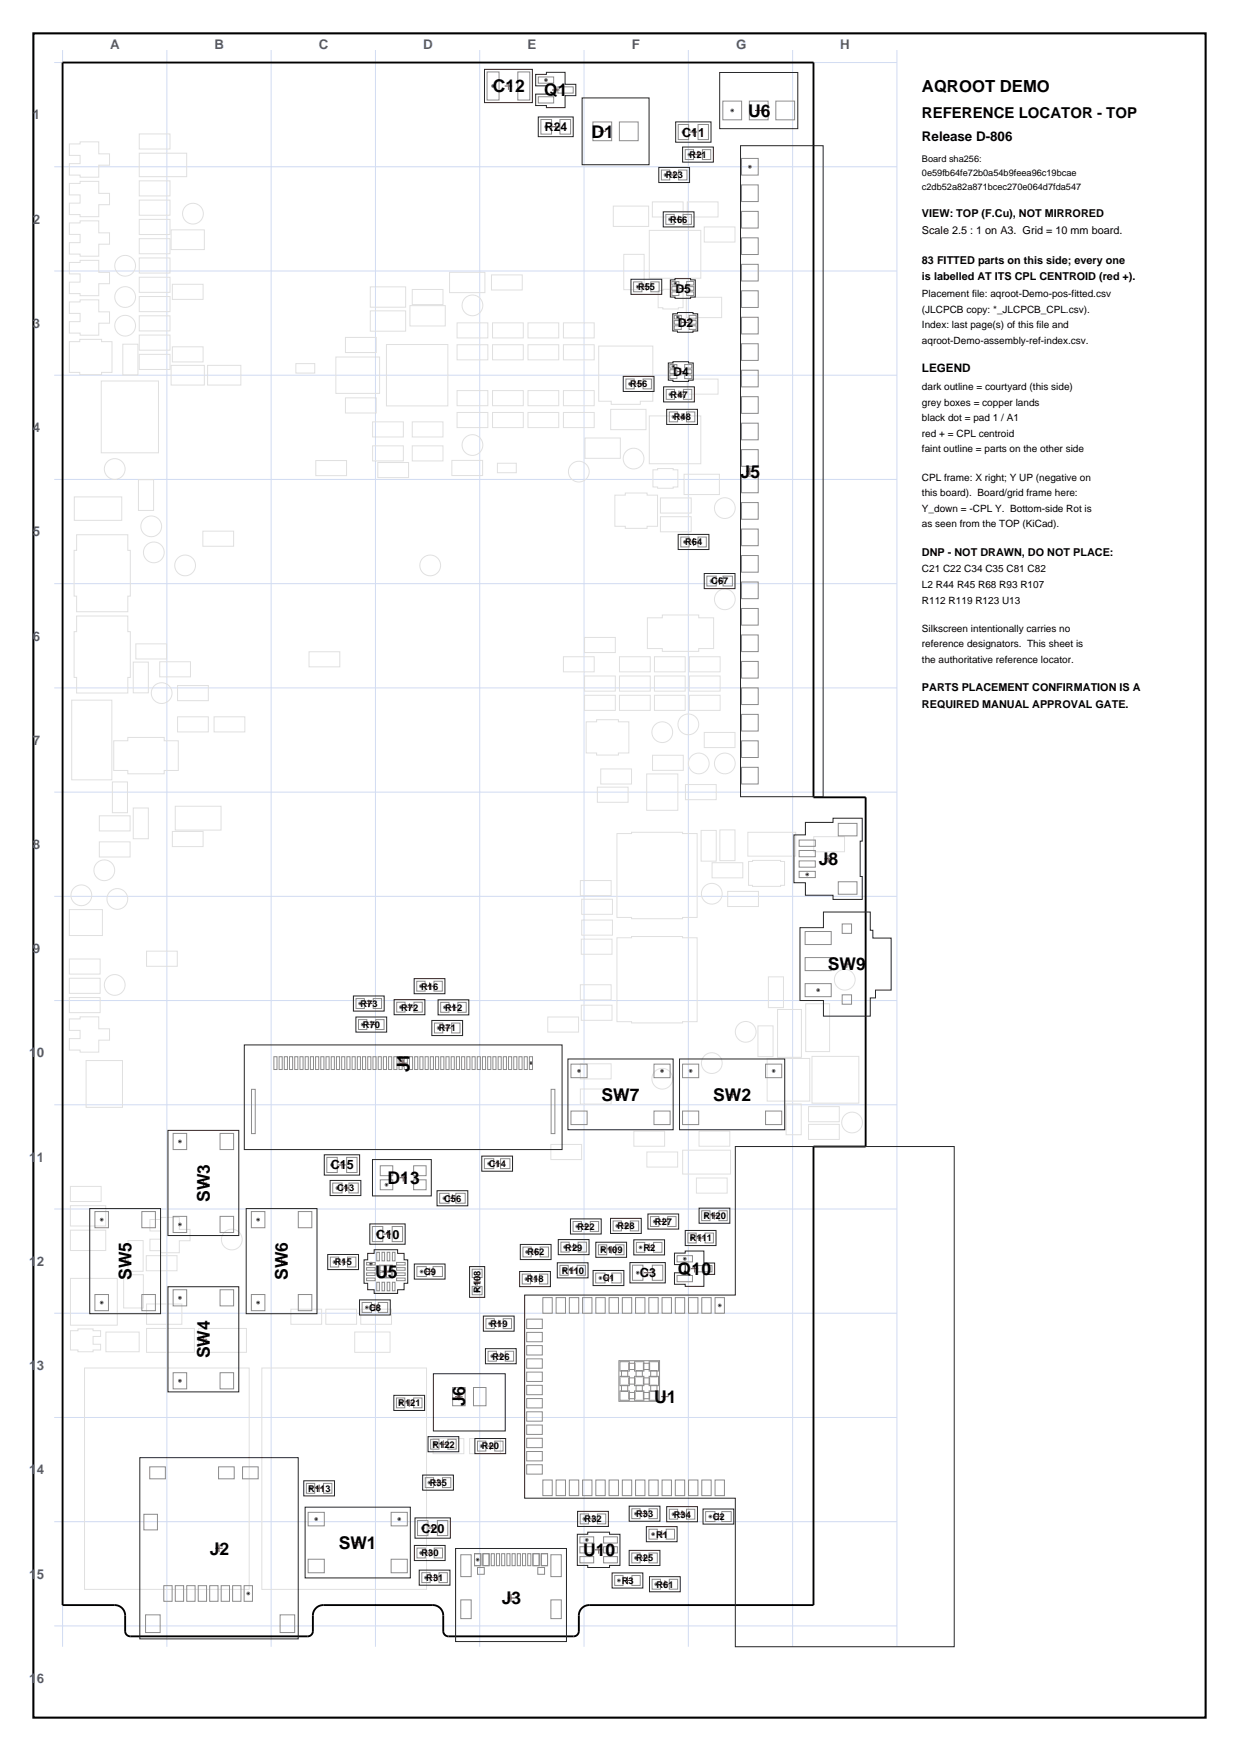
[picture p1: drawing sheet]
<svg xmlns="http://www.w3.org/2000/svg" width="297mm" height="420mm" viewBox="0 0 297 420" stroke-linecap="round" stroke-linejoin="round" font-family="sans-serif">
<defs><g id="words">
<g font-size="4.2">
<text x="118.1" y="22.1">C12</text>
<text x="130.4" y="23.1">Q1</text>
<text x="179.3" y="28">U6</text>
<text x="141.8" y="33">D1</text>
<text x="177.5" y="114.5">J5</text>
<text x="196.3" y="207.5">J8</text>
<text x="198.4" y="232.8">SW9</text>
<text x="98.2" y="257.2" transform="rotate(-90 98.2 257.2)">J1</text>
<text x="144.2" y="264">SW7</text>
<text x="170.9" y="264">SW2</text>
<text x="92.9" y="284">D13</text>
<text x="50.3" y="288.3" transform="rotate(-90 50.3 288.3)">SW3</text>
<text x="162.5" y="305.8">Q10</text>
<text x="31.5" y="307.1" transform="rotate(-90 31.5 307.1)">SW5</text>
<text x="69" y="307.1" transform="rotate(-90 69 307.1)">SW6</text>
<text x="89.9" y="306.5">U5</text>
<text x="50.3" y="325.8" transform="rotate(-90 50.3 325.8)">SW4</text>
<text x="111.5" y="337.2" transform="rotate(-90 111.5 337.2)">J6</text>
<text x="156.8" y="336.5">U1</text>
<text x="81.2" y="371.5">SW1</text>
<text x="50.3" y="372.9">J2</text>
<text x="139.8" y="373.3">U10</text>
<text x="120.3" y="384.8">J3</text>
</g>
<text font-size="4" x="221" y="22">AQROOT DEMO</text>
<text font-size="3.6" x="221" y="28.2">REFERENCE LOCATOR - TOP</text>
<g font-size="3.2" fill="#334db3">
<text x="26.4" y="11.7">A</text>
<text x="51.4" y="11.7">B</text>
<text x="76.4" y="11.7">C</text>
<text x="101.4" y="11.7">D</text>
<text x="126.4" y="11.7">E</text>
<text x="151.4" y="11.7">F</text>
<text x="176.4" y="11.7">G</text>
<text x="201.4" y="11.7">H</text>
<text x="7.9" y="28.7">1</text>
<text x="7.9" y="53.7">2</text>
<text x="7.9" y="78.7">3</text>
<text x="7.9" y="103.7">4</text>
<text x="7.9" y="128.7">5</text>
<text x="7.9" y="153.7">6</text>
<text x="7.9" y="178.7">7</text>
<text x="7.9" y="203.7">8</text>
<text x="7.9" y="228.7">9</text>
<text x="7" y="253.7">10</text>
<text x="7" y="278.7">11</text>
<text x="7" y="303.6">12</text>
<text x="7" y="328.7">13</text>
<text x="7" y="353.7">14</text>
<text x="7" y="378.7">15</text>
<text x="7" y="403.7">16</text>
</g>
<text font-size="3.2" x="221" y="33.8">Release D-806</text>
<g font-size="3">
<text x="163.5" y="32.8">C11</text>
<text x="79.3" y="280.5">C15</text>
<text x="90.2" y="297.1">C10</text>
<text x="153.4" y="306.4">C3</text>
<text x="101" y="367.6">C20</text>
</g>
<g font-size="2.9">
<text x="130.6" y="31.5">R24</text>
<text x="161.9" y="70.2">D5</text>
<text x="162.5" y="78.4">D2</text>
<text x="161.4" y="90.2">D4</text>
</g>
<text font-size="2.8" x="221" y="89.3">LEGEND</text>
<g font-size="2.6">
<text x="221" y="52.1">VIEW: TOP (F.Cu), NOT MIRRORED</text>
<text x="221" y="56.1">Scale 2.5 : 1 on A3. Grid = 10 mm board.</text>
<text x="221" y="63.2">83 FITTED parts on this side; every one</text>
<text x="221" y="67.3">is labelled AT ITS CPL CENTROID (red +).</text>
<text x="221" y="133.3">DNP - NOT DRAWN, DO NOT PLACE:</text>
<text x="221" y="165.8">PARTS PLACEMENT CONFIRMATION IS A</text>
<text x="221" y="169.9">REQUIRED MANUAL APPROVAL GATE.</text>
</g>
<g font-size="2.4">
<text x="221" y="71.3">Placement file: aqroot-Demo-pos-fitted.csv</text>
<text x="221" y="75">(JLCPCB copy: *_JLCPCB_CPL.csv).</text>
<text x="221" y="78.7">Index: last page(s) of this file and</text>
<text x="221" y="82.5">aqroot-Demo-assembly-ref-index.csv.</text>
<text x="221" y="93.6">dark outline = courtyard (this side)</text>
<text x="221" y="97.3">grey boxes = copper lands</text>
<text x="221" y="101">black dot = pad 1 / A1</text>
<text x="221" y="104.8">red + = CPL centroid</text>
<text x="221" y="108.5">faint outline = parts on the other side</text>
<text x="221" y="115.3">CPL frame: X right; Y UP (negative on</text>
<text x="221" y="119">this board). Board/grid frame here:</text>
<text x="221" y="122.7">Y_down = -CPL Y. Bottom-side Rot is</text>
<text x="221" y="126.5">as seen from the TOP (KiCad).</text>
<text x="221" y="137.3">C21 C22 C34 C35 C81 C82</text>
<text x="221" y="141">L2 R44 R45 R68 R93 R107</text>
<text x="221" y="144.8">R112 R119 R123 U13</text>
<text x="221" y="151.6">Silkscreen intentionally carries no</text>
<text x="221" y="155.3">reference designators. This sheet is</text>
<text x="221" y="159">the authoritative reference locator.</text>
</g>
<g font-size="2.2">
<text x="165.3" y="37.9">R21</text>
<text x="221" y="38.7">Board sha256:</text>
<text x="159.6" y="42.8">R23</text>
<text x="221" y="42.1">0e59fb64fe72b0a54b9feea96c19bcae</text>
<text x="221" y="45.6">c2db52a82a871bcec270e064d7fda547</text>
<text x="160.7" y="53.4">R66</text>
<text x="152.9" y="69.6">R55</text>
<text x="151.1" y="92.9">R56</text>
<text x="160.8" y="95.4">R47</text>
<text x="161.5" y="100.8">R48</text>
<text x="164.2" y="130.8">R64</text>
<text x="170.5" y="140.2">C67</text>
<text x="101" y="237.4">R16</text>
<text x="86.4" y="241.5">R73</text>
<text x="96.2" y="242.4">R72</text>
<text x="106.7" y="242.4">R12</text>
<text x="87" y="246.6">R70</text>
<text x="105.2" y="247.4">R71</text>
<text x="117.2" y="279.9">C14</text>
<text x="80.8" y="285.8">C13</text>
<text x="106.5" y="288.2">C56</text>
<text x="157" y="293.8">R27</text>
<text x="168.6" y="292.4">R120</text>
<text x="135.5" y="299.9">R29</text>
<text x="138.4" y="295">R22</text>
<text x="148" y="294.9">R28</text>
<text x="165.3" y="297.8">R111</text>
<text x="80.3" y="303.5">R15</text>
<text x="101.6" y="305.8">C9</text>
<text x="126.4" y="301.1">R62</text>
<text x="134.6" y="305.5">R110</text>
<text x="143.9" y="300.6">R109</text>
<text x="154.2" y="300">R2</text>
<text x="115.2" y="310.1" transform="rotate(-90 115.2 310.1)">R108</text>
<text x="126.2" y="307.6">R18</text>
<text x="144.5" y="307.4">C1</text>
<text x="88.5" y="314.4">C8</text>
<text x="117.6" y="318.3">R19</text>
<text x="118.1" y="326.1">R26</text>
<text x="95.5" y="337.3">R121</text>
<text x="103.7" y="347.2">R122</text>
<text x="115.5" y="347.7">R20</text>
<text x="73.9" y="357.8">R113</text>
<text x="103" y="356.4">R35</text>
<text x="140.1" y="365.1">R32</text>
<text x="152.5" y="363.9">R33</text>
<text x="161.5" y="364">R34</text>
<text x="170.8" y="364.6">C2</text>
<text x="157.3" y="368.8">R1</text>
<text x="101" y="373.3">R30</text>
<text x="152.5" y="374.5">R25</text>
<text x="102.2" y="379.2">R31</text>
<text x="149" y="379.9">R3</text>
<text x="157.4" y="380.8">R61</text>
</g>
</g></defs>
<path d="M8 8h281v404h-281z" fill="none" stroke="#000" stroke-width=".5"/>
<g fill="none" stroke="#d1dbf2" stroke-width=".24">
<path d="M13 15h202M15 12v383M40 12v383M65 12v383M90 12v383M115 12v383M140 12v383M165 12v383M190 12v383M215 12v383M13 40h202M13 65h202"/>
<path d="M13 90h202M13 115h202M13 140h202M13 165h202M13 190h202M13 215h202M13 240h202M13 265h202M13 290h202M13 315h202M13 340h202M13 365h202"/>
<path d="M13 390h202"/>
</g>
<path d="M15 15h180v176.2h12.5v83.8h-12.5v110h-53.8a2.49 2.49 0 0 0-2.4 2.5v3.7a1.25 1.25 0 0 1-1.3 1.3h-30a1.25 1.25 0 0 1-1.3-1.3v-3.7a2.49 2.49 0 0 0-2.5-2.5h-26.2a2.49 2.49 0 0 0-2.5 2.5v3.7a1.25 1.25 0 0 1-1.2 1.3h-42.6a1.25 1.25 0 0 1-1.2-1.3v-3.7a2.5 2.5 0 0 0-2.5-2.5h-12.5z" fill="none" stroke="#000" stroke-width=".45"/>
<g fill="none" stroke="#e0e0e0" stroke-width=".24">
<path d="M16.6 34.5h2.6v-.5h4.5v2.9h2.6v2.7h-2.6v2.9h-4.5v-.5h-2.6v-2.7h2.6v-2h-2.6zM33.4 32.1h7.3v3.7h-7.3zM33.4 36.7h11.3v5.7h-11.3zM16.6 44h2.6v-.5h4.5v2.9h2.6v2.7h-2.6v2.9h-4.5v-.5h-2.6v-2.8h2.6v-1.9h-2.6zM16.6 53.5h2.6v-.5h4.5v2.8h2.6v2.8h-2.6v2.9h-4.5v-.6h-2.6v-2.7h2.6v-2h-2.6zM33.4 43.4h7.3v3.6h-7.3zM33.4 57.2h7.3v3.7h-7.3zM33.4 48h7.3v3.6h-7.3zM33.4 52.6h7.3v3.7h-7.3zM41 55.1h8v4.8h-8zM147 49.4h8.5v4.9h-8.5zM155.6 55.3h12.4v11.4h-12.4z"/>
<path d="M156.4 48.4h7.3v3.6h-7.3zM164.8 48.4h7.3v3.6h-7.3zM168.8 54.4h7.4v3.7h-7.4zM16.6 72.4h2.6v-.5h4.5v2.9h2.6v2.7h-2.6v2.9h-4.5v-.5h-2.6v-2.8h2.6v-1.9h-2.6zM16.6 62.9h2.6v-.5h4.5v2.9h2.6v2.8h-2.6v2.8h-4.5v-.5h-2.6v-2.7h2.6v-2h-2.6zM33.4 71.1h7.3v3.7h-7.3zM33.4 61.9h7.3v3.6h-7.3zM33.4 75.7h7.3v3.7h-7.3zM33.4 66.5h7.3v3.6h-7.3zM41.3 68.2h7.4v3.6h-7.4zM88.8 74.6h8.4v4.8h-8.4zM88.8 68.8h8.4v4.9h-8.4z"/>
<path d="M98.3 73.3h8.4v4.9h-8.4zM98.8 69.4h7.4v3.7h-7.4zM107.8 65.3h8.4v4.9h-8.4zM109.6 77.4h7.3v3.7h-7.3zM117.8 65.9h7.4v3.7h-7.4zM118.1 77.4h7.3v3.7h-7.3zM126.6 77.4h7.3v3.7h-7.3zM135.1 77.4h7.3v3.7h-7.3zM149.5 61h4.9v8.5h-4.9zM157.8 69.7h1.1v-.3h3.7v.3h1.1v4.1h-1.1v.3h-3.7v-.3h-1.1zM164.5 71.3h8.5v4.9h-8.5zM16.6 82h2.5v-.6h5.2v.6h2.5v7.3h-2.5v.6h-5.2v-.6h-2.5z"/>
<path d="M24.3 91.4h13.7v17.2h-13.7zM29.4 82.6h3.7v7.3h-3.7zM33.4 85h7.3v3.6h-7.3zM33.4 80.4h7.3v3.6h-7.3zM41 87.6h8v4.8h-8zM41.3 83.2h7.4v3.6h-7.4zM49.8 87.6h7.9v4.8h-7.9zM70.9 87.2h4.5v2.3h-4.5zM80.5 85.6h10.5v8.8h-10.5zM82.8 80.9h7.4v3.7h-7.4zM82.8 95.4h7.4v3.7h-7.4zM92.6 82.6h14.8v14.8h-14.8z"/>
<path d="M109.6 82.7h7.3v3.6h-7.3zM109.6 93.7h7.3v3.6h-7.3zM109.6 98.9h7.3v3.7h-7.3zM118.1 93.7h7.3v3.6h-7.3zM118.1 98.9h7.3v3.7h-7.3zM118.1 82.7h7.3v3.6h-7.3zM126.6 93.7h7.3v3.6h-7.3zM126.6 98.9h7.3v3.7h-7.3zM126.6 82.7h7.3v3.6h-7.3zM135.1 93.7h7.3v3.6h-7.3zM135.1 98.9h7.3v3.7h-7.3zM135.1 82.7h7.3v3.6h-7.3z"/>
<path d="M143.5 83h13v13.2h-3v.8h-7v-.8h-3zM146.4 98.2h8.5v4.9h-8.5zM155.6 99.8h12.4v11.4h-12.4zM164.8 90.9h7.3v3.6h-7.3zM17.8 119.2h11.4v5.6h-11.4zM33.2 115.1h3.6v7.3h-3.6zM75.7 110.5h7.4v3.6h-7.4zM89.3 106.9h7.4v3.7h-7.4zM89.3 101.2h7.4v3.6h-7.4zM90.6 110.9h7.3v3.7h-7.3zM98.8 101.2h7.4v3.6h-7.4zM98.8 106.9h7.4v3.7h-7.4z"/>
<path d="M108.3 110.4h7.4v3.7h-7.4zM119.2 111.1h4.6v2.3h-4.6zM140.2 105.1h8.5v4.8h-8.5zM147.4 118.8h2.5v-.5h5.2v.5h2.5v7.4h-2.5v.5h-5.2v-.5h-2.5zM156.5 112.7h1.1v-.3h3.8v.3h1.1v4.1h-1.1v.3h-3.8v-.3h-1.1zM158.3 119.4h7.4v3.7h-7.4zM164 113.7h8.4v4.9h-8.4zM18.4 128.3h12.2v3.7h.6v11h-.6v3.7h-12.2v-3.7h-.6v-11h.6zM48.6 127.4h7.4v3.6h-7.4zM158.3 123.9h7.4v3.7h-7.4zM18.4 147.8h12.2v3.7h.6v11h-.6v3.7h-12.2v-3.7h-.6v-11h.6zM31.9 158.8h3.7v7.4h-3.7z"/>
<path d="M32.6 154.4h7.3v3.7h-7.3zM38.3 158.7h7.4v3.7h-7.4zM74.1 156.3h7.4v3.7h-7.4zM135.1 157.5h7.3v3.6h-7.3zM140.1 152.9h7.4v3.6h-7.4zM148.5 157.5h7.4v3.6h-7.4zM155.2 148.2h3.6v-.7h8.7v.7h3.6v7.4h-3.6v.6h-8.7v-.6h-3.6zM156.9 157.5h7.3v3.6h-7.3zM165.3 157.5h7.3v3.6h-7.3zM17.2 167.9h9.6v19.2h-9.6zM27.3 177.7h3.3v-.8h8.8v.8h3.3v7.1h-3.3v.8h-8.8v-.8h-3.3zM42.6 164.4h7.3v3.7h-7.3z"/>
<path d="M42.6 171.9h7.3v3.7h-7.3zM51.3 171.9h7.4v3.7h-7.4zM140.1 162.2h7.4v3.6h-7.4zM140.1 166.8h7.4v3.6h-7.4zM140.5 173.1h2.5v-.5h5.2v.5h2.5v7.5h-2.5v.5h-5.2v-.5h-2.5zM148.5 166.8h7.4v3.6h-7.4zM148.5 162.2h7.4v3.6h-7.4zM156.9 166.8h7.3v3.6h-7.3zM156.9 162.2h7.3v3.6h-7.3zM165.3 166.8h7.3v3.6h-7.3zM165.3 162.2h7.3v3.6h-7.3zM168.8 175.7h7.4v3.6h-7.4z"/>
<path d="M23.8 195.7h7.4v3.6h-7.4zM26.9 187.6h3.7v7.3h-3.7zM31.9 193.8h3.7v7.4h-3.7zM41.3 199.4h7.4v3.7h-7.4zM42 193.4h11v5.7h-11zM143.2 188.8h7.4v3.6h-7.4zM144 184.4h7.4v3.7h-7.4zM147.9 199.9h3.5v-.3h12.2v.3h3.5v20.2h-3.5v.3h-12.2v-.3h-3.5zM155 185.6h7.5v8.8h-7.5zM156.4 181.2h7.4v3.6h-7.4zM164.3 188.2h7.4v3.6h-7.4zM168.1 199.2h3.6v7.4h-3.6z"/>
<path d="M172.6 199.1h3.6v7.3h-3.6zM179.3 199.6h11.4v5.8h-11.4zM16.6 218.2h7.9v6.2h-7.9zM23.8 201.9h7.4v3.7h-7.4zM139.1 211.2h7.4v3.6h-7.4zM139.4 215.7h7.4v3.6h-7.4zM170.7 206.9h7.4v3.7h-7.4zM174.4 213.8h7.4v3.6h-7.4zM179.4 206.6h1v-.2h6.7v.2h1v5.8h-1v.2h-6.7v-.2h-1zM195.1 200.7h7.3v3.6h-7.3zM16.6 239.3h7.4v3.6h-7.4zM16.6 234.7h7.4v3.6h-7.4z"/>
<path d="M16.6 230h7.4v3.6h-7.4zM35.1 228.1h7.4v3.7h-7.4zM139.1 236.2h7.4v3.6h-7.4zM139.3 225.3h7.4v3.6h-7.4zM139.4 220.7h7.4v3.6h-7.4zM147.9 224.9h3.5v-.3h12.2v.3h3.5v20.2h-3.5v.3h-12.2v-.3h-3.5zM184.2 234.3h3.6v7.4h-3.6zM16.6 244.4h2.6v-.5h4.5v2.9h2.6v2.7h-2.6v2.9h-4.5v-.5h-2.6v-2.8h2.6v-2h-2.6zM20.6 254.4h8.8v11.2h-8.8zM131.3 243.9h7.4v3.7h-7.4zM139.1 255.2h7.4v3.6h-7.4zM139.3 241.1h7.4v3.6h-7.4z"/>
<path d="M181.7 246.1h3.6v7.3h-3.6zM183.9 253.9h10.2v10.2h-10.2zM186.4 242.1h5.7v11.5h-5.7zM193.1 240.8h5.8v11.4h-5.8zM194.6 253.4h11.3v11.2h-11.3zM132 274.5h7.4v3.6h-7.4zM139.1 261.2h7.4v3.6h-7.4zM151.9 271.3h7.4v3.6h-7.4zM155.1 276.3h7.3v3.6h-7.3zM163.6 275.9h11.5v5.7h-11.5zM167.6 271.3h7.3v3.6h-7.3zM188.4 264.8h3.7v7.4h-3.7z"/>
<path d="M193.8 269.7h7.4v3.6h-7.4zM193.8 265.4h7.4v3.7h-7.4zM16.9 295.1h8.5v4.8h-8.5zM16.9 289.2h8.5v4.9h-8.5zM16.9 284.6h7.3v3.6h-7.3zM30.7 297.6h3.6v7.3h-3.6zM35.9 292.5h2.6v-.5h4.5v2.9h2.6v2.7h-2.6v2.9h-4.5v-.5h-2.6v-2.8h2.6v-1.9h-2.6zM166.9 282.6h7.4v3.6h-7.4zM16.9 306.6h11.2v11.3h-11.2zM16.9 319.2h1.8v-.4h3.6v.4h1.8v1.4h-1.8v1.8h1.8v1.4h-1.8v.4h-3.6v-.4h-1.8zM25.4 319.5h8v4.7h-8zM29.6 305.8h4.8v7.9h-4.8z"/>
<path d="M35.1 301.2h7.3v3.6h-7.3zM35.1 318.7h11.5v5.7h-11.5zM35.1 312.8h8.5v4.8h-8.5zM47.6 318.7h11.5v5.7h-11.5zM69.7 314h7.4v3.6h-7.4zM78.1 314h7.4v3.6h-7.4zM85 319.5h8.5v4.9h-8.5zM86.5 314h7.3v3.6h-7.3zM20.3 328.1h39.4v53.1h-39.4zM62.8 328.1h39.4v53.1h-39.4zM103.8 345.1h7.4v3.6h-7.4zM112.6 345.1h7.3v3.6h-7.3z"/>
<circle cx="46.3" cy="51.2" r="2.49"/>
<circle cx="30" cy="71.2" r="2.49"/>
<circle cx="30" cy="63.7" r="2.49"/>
<circle cx="30" cy="78.1" r="2.49"/>
<circle cx="113.3" cy="73.2" r="2.49"/>
<circle cx="27.5" cy="112.5" r="2.49"/>
<circle cx="113.2" cy="106.7" r="2.49"/>
<circle cx="138.8" cy="113.1" r="2.49"/>
<circle cx="151.9" cy="110" r="2.49"/>
<circle cx="36.3" cy="126.2" r="2.49"/>
<circle cx="36.9" cy="132.5" r="2.49"/>
<circle cx="44.4" cy="135.6" r="2.49"/>
<circle cx="103.1" cy="135.6" r="2.49"/>
<circle cx="173.7" cy="121.9" r="2.49"/>
<circle cx="173.7" cy="143.8" r="2.49"/>
<circle cx="38.7" cy="166.3" r="2.49"/>
<circle cx="158.7" cy="175.6" r="2.49"/>
<circle cx="165" cy="173.7" r="2.49"/>
<circle cx="167.5" cy="183.1" r="2.49"/>
<circle cx="173.7" cy="183.1" r="2.49"/>
<circle cx="19.5" cy="214.8" r="2.49"/>
<circle cx="25" cy="208.8" r="2.49"/>
<circle cx="28.1" cy="215.6" r="2.49"/>
<circle cx="170.6" cy="214.4" r="2.49"/>
<circle cx="27.5" cy="236.2" r="2.49"/>
<circle cx="202.5" cy="235" r="2.49"/>
<circle cx="158.7" cy="258.7" r="2.49"/>
<circle cx="170.6" cy="255" r="2.49"/>
<circle cx="178.7" cy="247.5" r="2.49"/>
<circle cx="204.3" cy="269.2" r="2.49"/>
<circle cx="55.6" cy="297.3" r="2.49"/>
</g>
<path d="M142.8 305.4h2.2v2.3h-2.2z" fill="none" stroke="#8c8c8c" stroke-width=".24"/>
<circle cx="143.9" cy="306.6" r=".35" fill="#1a1a1a" stroke="#8c8c8c" stroke-width=".24"/>
<path d="M146.7 305.4h2.2v2.3h-2.2zM169.1 362.6h2.3v2.4h-2.3z" fill="none" stroke="#8c8c8c" stroke-width=".24"/>
<path d="M142.2 304.7h7.3v3.7h-7.3z" fill="none" stroke="#262626" stroke-width=".24"/>
<path d="M145 306.5h1.8M145.9 305.7v1.7" fill="none" stroke="#d91a1a" stroke-width=".24"/>
<circle cx="170.3" cy="363.8" r=".35" fill="#1a1a1a" stroke="#8c8c8c" stroke-width=".24"/>
<path d="M151.6 303.5h2.5v3.6h-2.5zM173 362.6h2.3v2.4h-2.3z" fill="none" stroke="#8c8c8c" stroke-width=".24"/>
<path d="M168.5 362h7.4v3.6h-7.4z" fill="none" stroke="#262626" stroke-width=".24"/>
<path d="M171.3 363.8h1.8M172.2 362.9v1.8" fill="none" stroke="#d91a1a" stroke-width=".24"/>
<circle cx="152.9" cy="305.3" r=".35" fill="#1a1a1a" stroke="#8c8c8c" stroke-width=".24"/>
<path d="M86.8 312.4h2.3v2.4h-2.3zM156.4 303.5h2.5v3.6h-2.5z" fill="none" stroke="#8c8c8c" stroke-width=".24"/>
<path d="M151 302.8h8.5v4.9h-8.5z" fill="none" stroke="#262626" stroke-width=".24"/>
<path d="M154.3 305.3h1.8M155.2 304.4v1.8" fill="none" stroke="#d91a1a" stroke-width=".24"/>
<circle cx="87.9" cy="313.6" r=".35" fill="#1a1a1a" stroke="#8c8c8c" stroke-width=".24"/>
<path d="M90.7 312.4h2.2v2.4h-2.2zM99.9 303.8h2.3v2.4h-2.3z" fill="none" stroke="#8c8c8c" stroke-width=".24"/>
<path d="M86.2 311.8h7.4v3.6h-7.4z" fill="none" stroke="#262626" stroke-width=".24"/>
<path d="M89 313.6h1.8M89.9 312.7v1.8" fill="none" stroke="#d91a1a" stroke-width=".24"/>
<circle cx="101.1" cy="305" r=".35" fill="#1a1a1a" stroke="#8c8c8c" stroke-width=".24"/>
<path d="M89.3 294.2h2.5v3.6h-2.5zM103.8 303.8h2.3v2.4h-2.3z" fill="none" stroke="#8c8c8c" stroke-width=".24"/>
<path d="M99.3 303.2h7.4v3.6h-7.4z" fill="none" stroke="#262626" stroke-width=".24"/>
<path d="M102.1 305h1.8M103 304.1v1.8" fill="none" stroke="#d91a1a" stroke-width=".24"/>
<circle cx="90.5" cy="296" r=".35" fill="#1a1a1a" stroke="#8c8c8c" stroke-width=".24"/>
<path d="M162.6 29.9h2.5v3.6h-2.5zM94 294.2h2.5v3.6h-2.5z" fill="none" stroke="#8c8c8c" stroke-width=".24"/>
<path d="M88.6 293.6h8.5v4.8h-8.5z" fill="none" stroke="#262626" stroke-width=".24"/>
<path d="M92 296h1.8M92.9 295.1v1.8" fill="none" stroke="#d91a1a" stroke-width=".24"/>
<circle cx="163.8" cy="31.7" r=".35" fill="#1a1a1a" stroke="#8c8c8c" stroke-width=".24"/>
<path d="M116.7 17.3h2.9v6.7h-2.9zM167.3 29.9h2.5v3.6h-2.5z" fill="none" stroke="#8c8c8c" stroke-width=".24"/>
<path d="M162 29.2h8.4v4.9h-8.4z" fill="none" stroke="#262626" stroke-width=".24"/>
<path d="M165.3 31.7h1.8M166.2 30.8v1.8" fill="none" stroke="#d91a1a" stroke-width=".24"/>
<circle cx="118.2" cy="20.6" r=".35" fill="#1a1a1a" stroke="#8c8c8c" stroke-width=".24"/>
<path d="M124.1 17.3h2.9v6.7h-2.9zM79.8 283.8h2.2v2.3h-2.2z" fill="none" stroke="#8c8c8c" stroke-width=".24"/>
<path d="M116.1 16.6h11.5v8h-11.5z" fill="none" stroke="#262626" stroke-width=".24"/>
<path d="M121.9 19.7v1.8M121 20.6h1.8" fill="none" stroke="#d91a1a" stroke-width=".24"/>
<circle cx="80.9" cy="285" r=".35" fill="#1a1a1a" stroke="#8c8c8c" stroke-width=".24"/>
<path d="M116.1 277.9h2.3v2.4h-2.3zM83.6 283.8h2.3v2.3h-2.3z" fill="none" stroke="#8c8c8c" stroke-width=".24"/>
<path d="M79.1 283.1h7.4v3.7h-7.4z" fill="none" stroke="#262626" stroke-width=".24"/>
<path d="M81.9 285h1.8M82.8 284.1v1.8" fill="none" stroke="#d91a1a" stroke-width=".24"/>
<circle cx="117.2" cy="279.1" r=".35" fill="#1a1a1a" stroke="#8c8c8c" stroke-width=".24"/>
<path d="M78.3 277.6h2.5v3.6h-2.5zM120 277.9h2.2v2.4h-2.2z" fill="none" stroke="#8c8c8c" stroke-width=".24"/>
<path d="M115.5 277.3h7.4v3.6h-7.4z" fill="none" stroke="#262626" stroke-width=".24"/>
<path d="M118.3 279.1h1.8M119.2 278.2v1.8" fill="none" stroke="#d91a1a" stroke-width=".24"/>
<circle cx="79.6" cy="279.4" r=".35" fill="#1a1a1a" stroke="#8c8c8c" stroke-width=".24"/>
<path d="M83.1 277.6h2.5v3.6h-2.5zM100.1 364.7h2.5v3.6h-2.5z" fill="none" stroke="#8c8c8c" stroke-width=".24"/>
<path d="M77.7 277h8.5v4.9h-8.5z" fill="none" stroke="#262626" stroke-width=".24"/>
<path d="M81.1 279.4h1.8M82 278.5v1.8" fill="none" stroke="#d91a1a" stroke-width=".24"/>
<circle cx="101.3" cy="366.5" r=".35" fill="#1a1a1a" stroke="#8c8c8c" stroke-width=".24"/>
<path d="M105.4 286.2h2.2v2.4h-2.2zM104.8 364.7h2.5v3.6h-2.5z" fill="none" stroke="#8c8c8c" stroke-width=".24"/>
<path d="M99.5 364.1h8.5v4.9h-8.5z" fill="none" stroke="#262626" stroke-width=".24"/>
<path d="M102.8 366.5h1.8M103.7 365.6v1.8" fill="none" stroke="#d91a1a" stroke-width=".24"/>
<circle cx="106.5" cy="287.4" r=".35" fill="#1a1a1a" stroke="#8c8c8c" stroke-width=".24"/>
<path d="M169.4 138.2h2.3v2.4h-2.3zM109.3 286.2h2.2v2.4h-2.2z" fill="none" stroke="#8c8c8c" stroke-width=".24"/>
<path d="M104.8 285.6h7.3v3.6h-7.3z" fill="none" stroke="#262626" stroke-width=".24"/>
<path d="M107.6 287.4h1.8M108.5 286.5v1.8" fill="none" stroke="#d91a1a" stroke-width=".24"/>
<circle cx="170.6" cy="139.4" r=".35" fill="#1a1a1a" stroke="#8c8c8c" stroke-width=".24"/>
<path d="M142.1 29.2h4.5v4.6h-4.5zM173.3 138.2h2.3v2.4h-2.3z" fill="none" stroke="#8c8c8c" stroke-width=".24"/>
<path d="M168.8 137.6h7.4v3.6h-7.4z" fill="none" stroke="#262626" stroke-width=".24"/>
<path d="M171.6 139.4h1.8M172.5 138.5v1.8" fill="none" stroke="#d91a1a" stroke-width=".24"/>
<circle cx="144.4" cy="31.5" r=".35" fill="#1a1a1a" stroke="#8c8c8c" stroke-width=".24"/>
<path d="M148.5 29.2h4.5v4.6h-4.5zM161.6 75.6h1.7v.9h-1.7z" fill="none" stroke="#8c8c8c" stroke-width=".24"/>
<path d="M139.5 23.5h16.1v16h-16.1z" fill="none" stroke="#262626" stroke-width=".24"/>
<path d="M143.5 31.5h1.8M144.4 30.6v1.8" fill="none" stroke="#d91a1a" stroke-width=".24"/>
<circle cx="162.5" cy="76.1" r=".35" fill="#1a1a1a" stroke="#8c8c8c" stroke-width=".24"/>
<path d="M161.6 76.9h1.7v.9h-1.7zM161.6 78.1h1.7v.9h-1.7zM165.2 78.1h1.7v.9h-1.7zM165.2 76.9h1.7v.9h-1.7zM165.2 75.6h1.7v.9h-1.7zM160.6 87.4h1.7v.9h-1.7z" fill="none" stroke="#8c8c8c" stroke-width=".24"/>
<path d="M161.3 75.3h1.1v-.3h3.7v.3h1.1v4.1h-1.1v.3h-3.7v-.3h-1.1z" fill="none" stroke="#262626" stroke-width=".24"/>
<path d="M163.4 77.3h1.8M164.3 76.4v1.8" fill="none" stroke="#d91a1a" stroke-width=".24"/>
<circle cx="161.4" cy="87.9" r=".35" fill="#1a1a1a" stroke="#8c8c8c" stroke-width=".24"/>
<path d="M161.1 67.5h1.6v.9h-1.6zM160.6 88.7h1.7v.9h-1.7zM160.6 89.9h1.7v.9h-1.7zM164.1 89.9h1.7v.9h-1.7zM164.1 88.7h1.7v.9h-1.7zM164.1 87.4h1.7v.9h-1.7z" fill="none" stroke="#8c8c8c" stroke-width=".24"/>
<path d="M160.2 87.1h1.1v-.3h3.8v.3h1.1v4.1h-1.1v.3h-3.8v-.3h-1.1z" fill="none" stroke="#262626" stroke-width=".24"/>
<path d="M162.3 89.1h1.8M163.2 88.2v1.8" fill="none" stroke="#d91a1a" stroke-width=".24"/>
<circle cx="161.9" cy="67.9" r=".35" fill="#1a1a1a" stroke="#8c8c8c" stroke-width=".24"/>
<path d="M161.1 68.8h1.6v.8h-1.6zM161.1 70h1.6v.9h-1.6zM164.6 70h1.7v.9h-1.7zM164.6 68.8h1.7v.8h-1.7zM164.6 67.5h1.7v.9h-1.7zM91.2 283h2.9v2.4h-2.9z" fill="none" stroke="#8c8c8c" stroke-width=".24"/>
<path d="M160.7 67.1h1.1v-.3h3.7v.3h1.2v4.2h-1.2v.3h-3.7v-.3h-1.1z" fill="none" stroke="#262626" stroke-width=".24"/>
<path d="M162.8 69.2h1.8M163.7 68.3v1.8" fill="none" stroke="#d91a1a" stroke-width=".24"/>
<circle cx="92.7" cy="284.2" r=".35" fill="#1a1a1a" stroke="#8c8c8c" stroke-width=".24"/>
<path d="M126.9 253.5h.7v3h-.7zM60.3 261.3h.9v10.6h-.9zM91.2 279.6h2.9v2.4h-2.9zM99.2 279.6h3v2.4h-3zM132.1 261.3h.9v10.6h-.9zM99.2 283h3v2.4h-3z" fill="none" stroke="#8c8c8c" stroke-width=".24"/>
<path d="M89.3 278.1h14.1v8.8h-14.1z" fill="none" stroke="#262626" stroke-width=".24"/>
<path d="M95.8 282.5h1.8M96.7 281.6v1.8" fill="none" stroke="#d91a1a" stroke-width=".24"/>
<circle cx="127.3" cy="255" r=".35" fill="#1a1a1a" stroke="#8c8c8c" stroke-width=".24"/>
<g fill="none" stroke="#8c8c8c" stroke-width=".24">
<path d="M65.6 253.5h.8v3h-.8zM66.9 253.5h.7v3h-.7zM68.1 253.5h.8v3h-.8zM69.4 253.5h.7v3h-.7zM70.7 253.5h.7v3h-.7zM71.9 253.5h.8v3h-.8zM73.1 253.5h.8v3h-.8zM74.4 253.5h.7v3h-.7zM75.6 253.5h.8v3h-.8zM76.9 253.5h.7v3h-.7zM78.2 253.5h.7v3h-.7zM79.4 253.5h.8v3h-.8z"/>
<path d="M80.6 253.5h.8v3h-.8zM81.9 253.5h.7v3h-.7zM83.1 253.5h.8v3h-.8zM84.4 253.5h.7v3h-.7zM85.7 253.5h.7v3h-.7zM86.9 253.5h.8v3h-.8zM88.1 253.5h.8v3h-.8zM89.4 253.5h.7v3h-.7zM90.6 253.5h.8v3h-.8zM91.9 253.5h.8v3h-.8zM93.2 253.5h.7v3h-.7zM94.4 253.5h.8v3h-.8z"/>
<path d="M95.6 253.5h.8v3h-.8zM96.9 253.5h.7v3h-.7zM98.1 253.5h.8v3h-.8zM99.4 253.5h.8v3h-.8zM100.7 253.5h.7v3h-.7zM101.9 253.5h.8v3h-.8zM103.1 253.5h.8v3h-.8zM104.4 253.5h.7v3h-.7zM105.6 253.5h.8v3h-.8zM106.9 253.5h.8v3h-.8zM108.2 253.5h.7v3h-.7zM109.4 253.5h.8v3h-.8z"/>
<path d="M110.6 253.5h.8v3h-.8zM111.9 253.5h.7v3h-.7zM113.1 253.5h.8v3h-.8zM114.4 253.5h.8v3h-.8zM115.7 253.5h.7v3h-.7zM116.9 253.5h.8v3h-.8zM118.1 253.5h.8v3h-.8zM119.4 253.5h.7v3h-.7zM120.6 253.5h.8v3h-.8zM121.9 253.5h.8v3h-.8zM123.2 253.5h.7v3h-.7zM124.4 253.5h.8v3h-.8z"/>
<path d="M125.6 253.5h.8v3h-.8zM58.5 380.3h2v3.8h-2z"/>
</g>
<path d="M58.6 250.6h76.1v25.1h-76.1z" fill="none" stroke="#262626" stroke-width=".24"/>
<path d="M95.8 255h1.8M96.7 254.1v1.8" fill="none" stroke="#d91a1a" stroke-width=".24"/>
<circle cx="59.5" cy="382.2" r=".35" fill="#1a1a1a" stroke="#8c8c8c" stroke-width=".24"/>
<g fill="none" stroke="#8c8c8c" stroke-width=".24">
<path d="M35.9 351.8h3.7v2.9h-3.7zM52.4 351.8h3.7v2.9h-3.7zM58.1 351.8h3.8v2.9h-3.8zM34.5 363.2h3.2v3.8h-3.2zM113.7 372.7h1.5v2.8h-1.5zM114.5 376h1.6v1.6h-1.6zM128.9 376h1.6v1.6h-1.6zM34.9 387.3h3.5v4.3h-3.5zM39.3 380.3h2v3.8h-2zM42 380.3h2v3.8h-2zM44.8 380.3h2v3.8h-2zM47.5 380.3h2v3.8h-2z"/>
<path d="M50.3 380.3h2v3.8h-2zM53 380.3h2v3.8h-2zM55.8 380.3h2v3.8h-2zM67.1 387.3h3.5v4.3h-3.5z"/>
</g>
<path d="M33.5 349.6h38v43.5h-38z" fill="none" stroke="#262626" stroke-width=".24"/>
<path d="M51.6 371.4h1.8M52.5 370.5v1.8" fill="none" stroke="#d91a1a" stroke-width=".24"/>
<circle cx="114.5" cy="374.1" r=".35" fill="#1a1a1a" stroke="#8c8c8c" stroke-width=".24"/>
<g fill="none" stroke="#8c8c8c" stroke-width=".24">
<path d="M177.8 38h4v4h-4zM110.5 372.9h2.4v5.3h-2.4zM113.7 372.7h1.5v2.8h-1.5zM115.7 372.7h1.5v2.8h-1.5zM117.8 372.7h.7v2.8h-.7zM119 372.7h.8v2.8h-.8zM120.3 372.7h.7v2.8h-.7zM121.5 372.7h.8v2.8h-.8zM122.7 372.7h.8v2.8h-.8zM124 372.7h.7v2.8h-.7zM125.3 372.7h.7v2.8h-.7zM126.5 372.7h.8v2.8h-.8z"/>
<path d="M127.8 372.7h1.5v2.8h-1.5zM129.8 372.7h1.5v2.8h-1.5zM132 372.9h2.5v5.3h-2.5zM110.5 383.7h2.4v4.5h-2.4zM132 383.7h2.5v4.5h-2.5z"/>
</g>
<path d="M109.2 371.4h26.6v22.3h-26.6z" fill="none" stroke="#262626" stroke-width=".24"/>
<path d="M121.6 383.3h1.8M122.5 382.4v1.8" fill="none" stroke="#d91a1a" stroke-width=".24"/>
<circle cx="179.7" cy="40" r=".35" fill="#1a1a1a" stroke="#8c8c8c" stroke-width=".24"/>
<g fill="none" stroke="#8c8c8c" stroke-width=".24">
<path d="M177.8 44.4h4v3.9h-4zM177.8 50.7h4v4h-4zM177.8 57.1h4v3.9h-4zM177.8 63.4h4v4h-4zM177.8 69.8h4v3.9h-4zM177.8 76.1h4v4h-4zM177.8 82.5h4v3.9h-4zM177.8 88.8h4v4h-4zM177.8 95.2h4v3.9h-4zM177.8 101.5h4v4h-4zM177.8 107.9h4v3.9h-4zM177.8 114.2h4v4h-4z"/>
<path d="M177.8 120.6h4v3.9h-4zM177.8 126.9h4v4h-4zM177.8 133.3h4v3.9h-4zM177.8 139.6h4v4h-4zM177.8 146h4v3.9h-4zM177.8 152.3h4v4h-4zM177.8 158.7h4v3.9h-4zM177.8 165h4v4h-4zM177.8 171.4h4v3.9h-4zM177.8 177.7h4v4h-4zM177.8 184.1h4v3.9h-4zM108.5 332.8h3v4.4h-3z"/>
</g>
<path d="M177.5 34.9h19.8v156.2h-19.8z" fill="none" stroke="#262626" stroke-width=".24"/>
<path d="M178.9 113h1.8M179.8 112.1v1.8" fill="none" stroke="#d91a1a" stroke-width=".24"/>
<circle cx="110" cy="335" r=".35" fill="#1a1a1a" stroke="#8c8c8c" stroke-width=".24"/>
<path d="M191.6 209h3.8v1.5h-3.8zM113.5 332.8h3v4.4h-3z" fill="none" stroke="#8c8c8c" stroke-width=".24"/>
<path d="M103.9 329.5h17.2v13.7h-17.2z" fill="none" stroke="#262626" stroke-width=".24"/>
<path d="M109.1 335h1.8M110 334.1v1.8" fill="none" stroke="#d91a1a" stroke-width=".24"/>
<circle cx="193.5" cy="209.7" r=".35" fill="#1a1a1a" stroke="#8c8c8c" stroke-width=".24"/>
<path d="M129 18.5h3.7v1.5h-3.7zM200.9 197.5h4.5v3h-4.5zM191.6 206.5h3.8v1.5h-3.8zM191.6 204h3.8v1.5h-3.8zM191.6 201.5h3.8v1.5h-3.8zM200.9 211.5h4.5v3h-4.5z" fill="none" stroke="#8c8c8c" stroke-width=".24"/>
<path d="M193.1 197.3h6.6v-1h7v5.5h-.5v8.4h.5v5.5h-7v-1h-6.6v-3h-2.8v-11.4h2.8z" fill="none" stroke="#262626" stroke-width=".24"/>
<path d="M197.6 206h1.8M198.5 205.1v1.8" fill="none" stroke="#d91a1a" stroke-width=".24"/>
<circle cx="130.9" cy="19.2" r=".35" fill="#1a1a1a" stroke="#8c8c8c" stroke-width=".24"/>
<path d="M129 23.2h3.7v1.5h-3.7zM133.7 20.8h3.7v1.5h-3.7zM162.3 301.2h3.7v1.5h-3.7z" fill="none" stroke="#8c8c8c" stroke-width=".24"/>
<path d="M128.4 17.8h2.6v-.5h4.5v2.9h2.5v2.7h-2.5v2.9h-4.5v-.5h-2.6v-2.7h2.6v-2h-2.6z" fill="none" stroke="#262626" stroke-width=".24"/>
<path d="M132.3 21.6h1.8M133.2 20.7v1.8" fill="none" stroke="#d91a1a" stroke-width=".24"/>
<circle cx="164.1" cy="301.9" r=".35" fill="#1a1a1a" stroke="#8c8c8c" stroke-width=".24"/>
<path d="M162.3 305.9h3.7v1.5h-3.7zM167 303.6h3.7v1.5h-3.7zM155.6 366.8h2v2.4h-2z" fill="none" stroke="#8c8c8c" stroke-width=".24"/>
<path d="M161.7 300.6h2.6v-.5h4.4v2.9h2.6v2.7h-2.6v2.9h-4.4v-.5h-2.6v-2.8h2.6v-2h-2.6z" fill="none" stroke="#262626" stroke-width=".24"/>
<path d="M165.6 304.3h1.8M166.5 303.4v1.8" fill="none" stroke="#d91a1a" stroke-width=".24"/>
<circle cx="156.6" cy="368" r=".35" fill="#1a1a1a" stroke="#8c8c8c" stroke-width=".24"/>
<path d="M152.5 298h2v2.4h-2zM159.7 366.8h2v2.4h-2z" fill="none" stroke="#8c8c8c" stroke-width=".24"/>
<path d="M154.9 366.2h7.4v3.6h-7.4z" fill="none" stroke="#262626" stroke-width=".24"/>
<path d="M157.7 368h1.8M158.6 367.1v1.8" fill="none" stroke="#d91a1a" stroke-width=".24"/>
<circle cx="153.5" cy="299.2" r=".35" fill="#1a1a1a" stroke="#8c8c8c" stroke-width=".24"/>
<path d="M156.7 298h2v2.4h-2zM147.3 377.9h2v2.4h-2z" fill="none" stroke="#8c8c8c" stroke-width=".24"/>
<path d="M151.9 297.4h7.4v3.6h-7.4z" fill="none" stroke="#262626" stroke-width=".24"/>
<path d="M154.7 299.2h1.8M155.6 298.3v1.8" fill="none" stroke="#d91a1a" stroke-width=".24"/>
<circle cx="148.3" cy="379.1" r=".35" fill="#1a1a1a" stroke="#8c8c8c" stroke-width=".24"/>
<path d="M105.6 240.4h2v2.4h-2zM151.5 377.9h2v2.4h-2z" fill="none" stroke="#8c8c8c" stroke-width=".24"/>
<path d="M146.7 377.3h7.4v3.6h-7.4z" fill="none" stroke="#262626" stroke-width=".24"/>
<path d="M149.5 379.1h1.8M150.4 378.2v1.8" fill="none" stroke="#d91a1a" stroke-width=".24"/>
<circle cx="106.6" cy="241.6" r=".35" fill="#1a1a1a" stroke="#8c8c8c" stroke-width=".24"/>
<path d="M109.8 240.4h2v2.4h-2zM79.2 301.5h2v2.4h-2z" fill="none" stroke="#8c8c8c" stroke-width=".24"/>
<path d="M105 239.8h7.4v3.6h-7.4z" fill="none" stroke="#262626" stroke-width=".24"/>
<path d="M107.8 241.6h1.8M108.7 240.7v1.8" fill="none" stroke="#d91a1a" stroke-width=".24"/>
<circle cx="80.2" cy="302.7" r=".35" fill="#1a1a1a" stroke="#8c8c8c" stroke-width=".24"/>
<path d="M99.9 235.4h2v2.3h-2zM83.3 301.5h2v2.4h-2z" fill="none" stroke="#8c8c8c" stroke-width=".24"/>
<path d="M78.6 300.9h7.3v3.6h-7.3z" fill="none" stroke="#262626" stroke-width=".24"/>
<path d="M81.4 302.7h1.7M82.3 301.8v1.8" fill="none" stroke="#d91a1a" stroke-width=".24"/>
<circle cx="100.9" cy="236.5" r=".35" fill="#1a1a1a" stroke="#8c8c8c" stroke-width=".24"/>
<path d="M104 235.4h2v2.3h-2zM125.2 305.6h2v2.4h-2z" fill="none" stroke="#8c8c8c" stroke-width=".24"/>
<path d="M99.3 234.7h7.4v3.7h-7.4z" fill="none" stroke="#262626" stroke-width=".24"/>
<path d="M102.1 236.5h1.8M103 235.6v1.9" fill="none" stroke="#d91a1a" stroke-width=".24"/>
<circle cx="126.2" cy="306.8" r=".35" fill="#1a1a1a" stroke="#8c8c8c" stroke-width=".24"/>
<path d="M116.5 316.3h2v2.4h-2zM129.3 305.6h2v2.4h-2z" fill="none" stroke="#8c8c8c" stroke-width=".24"/>
<path d="M124.6 305h7.3v3.6h-7.3z" fill="none" stroke="#262626" stroke-width=".24"/>
<path d="M127.3 306.8h1.8M128.2 305.9v1.8" fill="none" stroke="#d91a1a" stroke-width=".24"/>
<circle cx="117.5" cy="317.5" r=".35" fill="#1a1a1a" stroke="#8c8c8c" stroke-width=".24"/>
<path d="M120.6 316.3h2v2.4h-2zM114.5 345.7h2v2.4h-2z" fill="none" stroke="#8c8c8c" stroke-width=".24"/>
<path d="M115.9 315.7h7.3v3.6h-7.3z" fill="none" stroke="#262626" stroke-width=".24"/>
<path d="M118.7 317.5h1.8M119.6 316.6v1.8" fill="none" stroke="#d91a1a" stroke-width=".24"/>
<circle cx="115.5" cy="346.9" r=".35" fill="#1a1a1a" stroke="#8c8c8c" stroke-width=".24"/>
<path d="M164.2 35.9h2.1v2.4h-2.1zM118.6 345.7h2v2.4h-2z" fill="none" stroke="#8c8c8c" stroke-width=".24"/>
<path d="M113.8 345h7.4v3.7h-7.4z" fill="none" stroke="#262626" stroke-width=".24"/>
<path d="M116.6 346.9h1.8M117.5 346v1.8" fill="none" stroke="#d91a1a" stroke-width=".24"/>
<circle cx="165.3" cy="37.1" r=".35" fill="#1a1a1a" stroke="#8c8c8c" stroke-width=".24"/>
<path d="M168.4 35.9h2v2.4h-2zM137.4 293h2v2.4h-2z" fill="none" stroke="#8c8c8c" stroke-width=".24"/>
<path d="M163.6 35.3h7.4v3.6h-7.4z" fill="none" stroke="#262626" stroke-width=".24"/>
<path d="M166.4 37.1h1.8M167.3 36.2v1.8" fill="none" stroke="#d91a1a" stroke-width=".24"/>
<circle cx="138.4" cy="294.2" r=".35" fill="#1a1a1a" stroke="#8c8c8c" stroke-width=".24"/>
<path d="M158.5 40.8h2v2.4h-2zM141.5 293h2v2.4h-2z" fill="none" stroke="#8c8c8c" stroke-width=".24"/>
<path d="M136.7 292.4h7.4v3.6h-7.4z" fill="none" stroke="#262626" stroke-width=".24"/>
<path d="M139.5 294.2h1.8M140.4 293.3v1.8" fill="none" stroke="#d91a1a" stroke-width=".24"/>
<circle cx="159.5" cy="42" r=".35" fill="#1a1a1a" stroke="#8c8c8c" stroke-width=".24"/>
<path d="M129.7 28.7h2.5v3.5h-2.5zM162.7 40.8h2v2.4h-2z" fill="none" stroke="#8c8c8c" stroke-width=".24"/>
<path d="M157.9 40.2h7.4v3.6h-7.4z" fill="none" stroke="#262626" stroke-width=".24"/>
<path d="M160.7 42h1.8M161.6 41.1v1.8" fill="none" stroke="#d91a1a" stroke-width=".24"/>
<circle cx="130.9" cy="30.4" r=".35" fill="#1a1a1a" stroke="#8c8c8c" stroke-width=".24"/>
<path d="M134.2 28.7h2.6v3.5h-2.6zM151.4 372.5h2v2.4h-2z" fill="none" stroke="#8c8c8c" stroke-width=".24"/>
<path d="M129 28.1h8.4v4.7h-8.4z" fill="none" stroke="#262626" stroke-width=".24"/>
<path d="M132.3 30.4h1.8M133.2 29.5v1.8" fill="none" stroke="#d91a1a" stroke-width=".24"/>
<circle cx="152.4" cy="373.7" r=".35" fill="#1a1a1a" stroke="#8c8c8c" stroke-width=".24"/>
<path d="M117 324.1h2v2.4h-2zM155.6 372.5h2v2.4h-2z" fill="none" stroke="#8c8c8c" stroke-width=".24"/>
<path d="M150.8 371.9h7.4v3.6h-7.4z" fill="none" stroke="#262626" stroke-width=".24"/>
<path d="M153.6 373.7h1.8M154.5 372.8v1.8" fill="none" stroke="#d91a1a" stroke-width=".24"/>
<circle cx="118" cy="325.3" r=".35" fill="#1a1a1a" stroke="#8c8c8c" stroke-width=".24"/>
<path d="M155.9 291.8h2v2.4h-2zM121.1 324.1h2v2.4h-2z" fill="none" stroke="#8c8c8c" stroke-width=".24"/>
<path d="M116.4 323.5h7.3v3.6h-7.3z" fill="none" stroke="#262626" stroke-width=".24"/>
<path d="M119.2 325.3h1.8M120.1 324.4v1.8" fill="none" stroke="#d91a1a" stroke-width=".24"/>
<circle cx="156.9" cy="293" r=".35" fill="#1a1a1a" stroke="#8c8c8c" stroke-width=".24"/>
<path d="M147 292.9h2v2.3h-2zM160.1 291.8h2v2.4h-2z" fill="none" stroke="#8c8c8c" stroke-width=".24"/>
<path d="M155.3 291.2h7.4v3.6h-7.4z" fill="none" stroke="#262626" stroke-width=".24"/>
<path d="M158.1 293h1.8M159 292.1v1.8" fill="none" stroke="#d91a1a" stroke-width=".24"/>
<circle cx="148" cy="294.1" r=".35" fill="#1a1a1a" stroke="#8c8c8c" stroke-width=".24"/>
<path d="M134.4 298h2v2.3h-2zM151.1 292.9h2v2.3h-2z" fill="none" stroke="#8c8c8c" stroke-width=".24"/>
<path d="M146.3 292.2h7.4v3.7h-7.4z" fill="none" stroke="#262626" stroke-width=".24"/>
<path d="M149.1 294.1h1.8M150 293.2v1.8" fill="none" stroke="#d91a1a" stroke-width=".24"/>
<circle cx="135.4" cy="299.1" r=".35" fill="#1a1a1a" stroke="#8c8c8c" stroke-width=".24"/>
<path d="M138.6 298h2v2.3h-2zM100 371.3h2v2.4h-2z" fill="none" stroke="#8c8c8c" stroke-width=".24"/>
<path d="M133.8 297.3h7.4v3.7h-7.4z" fill="none" stroke="#262626" stroke-width=".24"/>
<path d="M136.6 299.1h1.8M137.5 298.2v1.8" fill="none" stroke="#d91a1a" stroke-width=".24"/>
<circle cx="101" cy="372.5" r=".35" fill="#1a1a1a" stroke="#8c8c8c" stroke-width=".24"/>
<path d="M101.1 377.2h2v2.4h-2zM104.1 371.3h2v2.4h-2z" fill="none" stroke="#8c8c8c" stroke-width=".24"/>
<path d="M99.3 370.7h7.4v3.6h-7.4z" fill="none" stroke="#262626" stroke-width=".24"/>
<path d="M102.1 372.5h1.8M103 371.6v1.8" fill="none" stroke="#d91a1a" stroke-width=".24"/>
<circle cx="102.1" cy="378.4" r=".35" fill="#1a1a1a" stroke="#8c8c8c" stroke-width=".24"/>
<path d="M105.2 377.2h2v2.4h-2zM139.1 363.1h2v2.4h-2z" fill="none" stroke="#8c8c8c" stroke-width=".24"/>
<path d="M100.5 376.6h7.4v3.6h-7.4z" fill="none" stroke="#262626" stroke-width=".24"/>
<path d="M103.3 378.4h1.8M104.2 377.5v1.8" fill="none" stroke="#d91a1a" stroke-width=".24"/>
<circle cx="140.1" cy="364.3" r=".35" fill="#1a1a1a" stroke="#8c8c8c" stroke-width=".24"/>
<path d="M143.2 363.1h2v2.4h-2zM151.4 361.9h2v2.4h-2z" fill="none" stroke="#8c8c8c" stroke-width=".24"/>
<path d="M138.5 362.5h7.3v3.6h-7.3z" fill="none" stroke="#262626" stroke-width=".24"/>
<path d="M141.2 364.3h1.8M142.1 363.4v1.8" fill="none" stroke="#d91a1a" stroke-width=".24"/>
<circle cx="152.4" cy="363.1" r=".35" fill="#1a1a1a" stroke="#8c8c8c" stroke-width=".24"/>
<path d="M155.6 361.9h2v2.4h-2zM160.4 362h2v2.4h-2z" fill="none" stroke="#8c8c8c" stroke-width=".24"/>
<path d="M150.8 361.3h7.4v3.6h-7.4z" fill="none" stroke="#262626" stroke-width=".24"/>
<path d="M153.6 363.1h1.8M154.5 362.2v1.8" fill="none" stroke="#d91a1a" stroke-width=".24"/>
<circle cx="161.4" cy="363.2" r=".35" fill="#1a1a1a" stroke="#8c8c8c" stroke-width=".24"/>
<path d="M101.9 354.4h2v2.4h-2zM164.6 362h2v2.4h-2z" fill="none" stroke="#8c8c8c" stroke-width=".24"/>
<path d="M159.8 361.4h7.4v3.6h-7.4z" fill="none" stroke="#262626" stroke-width=".24"/>
<path d="M162.6 363.2h1.8M163.5 362.3v1.8" fill="none" stroke="#d91a1a" stroke-width=".24"/>
<circle cx="102.9" cy="355.6" r=".35" fill="#1a1a1a" stroke="#8c8c8c" stroke-width=".24"/>
<path d="M159.7 93.4h2v2.4h-2zM106.1 354.4h2v2.4h-2z" fill="none" stroke="#8c8c8c" stroke-width=".24"/>
<path d="M101.3 353.8h7.4v3.6h-7.4z" fill="none" stroke="#262626" stroke-width=".24"/>
<path d="M104.1 355.6h1.8M105 354.7v1.8" fill="none" stroke="#d91a1a" stroke-width=".24"/>
<circle cx="160.7" cy="94.6" r=".35" fill="#1a1a1a" stroke="#8c8c8c" stroke-width=".24"/>
<path d="M160.4 98.8h2v2.4h-2zM163.8 93.4h2v2.4h-2z" fill="none" stroke="#8c8c8c" stroke-width=".24"/>
<path d="M159.1 92.8h7.3v3.6h-7.3z" fill="none" stroke="#262626" stroke-width=".24"/>
<path d="M161.9 94.6h1.8M162.8 93.7v1.8" fill="none" stroke="#d91a1a" stroke-width=".24"/>
<circle cx="161.4" cy="100" r=".35" fill="#1a1a1a" stroke="#8c8c8c" stroke-width=".24"/>
<path d="M151.9 67.6h2v2.4h-2zM164.6 98.8h2v2.4h-2z" fill="none" stroke="#8c8c8c" stroke-width=".24"/>
<path d="M159.8 98.2h7.4v3.6h-7.4z" fill="none" stroke="#262626" stroke-width=".24"/>
<path d="M162.6 100h1.8M163.5 99.1v1.8" fill="none" stroke="#d91a1a" stroke-width=".24"/>
<circle cx="152.9" cy="68.8" r=".35" fill="#1a1a1a" stroke="#8c8c8c" stroke-width=".24"/>
<path d="M156 67.6h2v2.4h-2zM150 90.9h2v2.4h-2z" fill="none" stroke="#8c8c8c" stroke-width=".24"/>
<path d="M151.2 67h7.4v3.6h-7.4z" fill="none" stroke="#262626" stroke-width=".24"/>
<path d="M154 68.8h1.8M154.9 67.9v1.8" fill="none" stroke="#d91a1a" stroke-width=".24"/>
<circle cx="151" cy="92.1" r=".35" fill="#1a1a1a" stroke="#8c8c8c" stroke-width=".24"/>
<path d="M154.1 90.9h2.1v2.4h-2.1zM156.3 378.8h2v2.4h-2z" fill="none" stroke="#8c8c8c" stroke-width=".24"/>
<path d="M149.4 90.3h7.4v3.6h-7.4z" fill="none" stroke="#262626" stroke-width=".24"/>
<path d="M152.2 92.1h1.8M153.1 91.2v1.8" fill="none" stroke="#d91a1a" stroke-width=".24"/>
<circle cx="157.3" cy="380" r=".35" fill="#1a1a1a" stroke="#8c8c8c" stroke-width=".24"/>
<path d="M125.3 299.1h2v2.4h-2zM160.4 378.8h2v2.4h-2z" fill="none" stroke="#8c8c8c" stroke-width=".24"/>
<path d="M155.7 378.2h7.4v3.6h-7.4z" fill="none" stroke="#262626" stroke-width=".24"/>
<path d="M158.5 380h1.8M159.4 379.1v1.8" fill="none" stroke="#d91a1a" stroke-width=".24"/>
<circle cx="126.3" cy="300.3" r=".35" fill="#1a1a1a" stroke="#8c8c8c" stroke-width=".24"/>
<path d="M163.2 128.8h2v2.4h-2zM129.5 299.1h2v2.4h-2z" fill="none" stroke="#8c8c8c" stroke-width=".24"/>
<path d="M124.7 298.5h7.4v3.6h-7.4z" fill="none" stroke="#262626" stroke-width=".24"/>
<path d="M128.4 299.4v1.8M127.5 300.3h1.8" fill="none" stroke="#d91a1a" stroke-width=".24"/>
<circle cx="164.2" cy="130" r=".35" fill="#1a1a1a" stroke="#8c8c8c" stroke-width=".24"/>
<path d="M159.6 51.4h2v2.4h-2zM167.3 128.8h2v2.4h-2z" fill="none" stroke="#8c8c8c" stroke-width=".24"/>
<path d="M162.6 128.2h7.3v3.6h-7.3z" fill="none" stroke="#262626" stroke-width=".24"/>
<path d="M165.4 130h1.7M166.3 129.1v1.8" fill="none" stroke="#d91a1a" stroke-width=".24"/>
<circle cx="160.6" cy="52.6" r=".35" fill="#1a1a1a" stroke="#8c8c8c" stroke-width=".24"/>
<path d="M163.7 51.4h2v2.4h-2zM85.9 244.6h2v2.3h-2z" fill="none" stroke="#8c8c8c" stroke-width=".24"/>
<path d="M159 50.8h7.4v3.6h-7.4z" fill="none" stroke="#262626" stroke-width=".24"/>
<path d="M161.8 52.6h1.8M162.7 51.7v1.8" fill="none" stroke="#d91a1a" stroke-width=".24"/>
<circle cx="86.9" cy="245.8" r=".35" fill="#1a1a1a" stroke="#8c8c8c" stroke-width=".24"/>
<path d="M90.1 244.6h2v2.3h-2zM104.1 245.4h2v2.4h-2z" fill="none" stroke="#8c8c8c" stroke-width=".24"/>
<path d="M85.3 243.9h7.4v3.7h-7.4z" fill="none" stroke="#262626" stroke-width=".24"/>
<path d="M88.1 245.8h1.8M89 244.9v1.8" fill="none" stroke="#d91a1a" stroke-width=".24"/>
<circle cx="105.1" cy="246.6" r=".35" fill="#1a1a1a" stroke="#8c8c8c" stroke-width=".24"/>
<path d="M95.1 240.4h2v2.4h-2zM108.3 245.4h2v2.4h-2z" fill="none" stroke="#8c8c8c" stroke-width=".24"/>
<path d="M103.5 244.8h7.4v3.6h-7.4z" fill="none" stroke="#262626" stroke-width=".24"/>
<path d="M106.3 246.6h1.8M107.2 245.7v1.8" fill="none" stroke="#d91a1a" stroke-width=".24"/>
<circle cx="96.1" cy="241.6" r=".35" fill="#1a1a1a" stroke="#8c8c8c" stroke-width=".24"/>
<path d="M85.3 239.5h2v2.4h-2zM99.2 240.4h2v2.4h-2z" fill="none" stroke="#8c8c8c" stroke-width=".24"/>
<path d="M94.5 239.8h7.4v3.6h-7.4z" fill="none" stroke="#262626" stroke-width=".24"/>
<path d="M97.3 241.6h1.8M98.2 240.7v1.8" fill="none" stroke="#d91a1a" stroke-width=".24"/>
<circle cx="86.3" cy="240.7" r=".35" fill="#1a1a1a" stroke="#8c8c8c" stroke-width=".24"/>
<path d="M89.5 239.5h2v2.4h-2zM113.2 308.6h2.4v2h-2.4z" fill="none" stroke="#8c8c8c" stroke-width=".24"/>
<path d="M84.7 238.9h7.4v3.6h-7.4z" fill="none" stroke="#262626" stroke-width=".24"/>
<path d="M88.4 239.8v1.8M87.5 240.7h1.8" fill="none" stroke="#d91a1a" stroke-width=".24"/>
<circle cx="114.4" cy="309.6" r=".35" fill="#1a1a1a" stroke="#8c8c8c" stroke-width=".24"/>
<path d="M143.4 298.6h2v2.4h-2zM113.2 304.4h2.4v2h-2.4z" fill="none" stroke="#8c8c8c" stroke-width=".24"/>
<path d="M112.6 303.8h3.6v7.4h-3.6z" fill="none" stroke="#262626" stroke-width=".24"/>
<path d="M113.5 307.5h1.8M114.4 306.6v1.8" fill="none" stroke="#d91a1a" stroke-width=".24"/>
<circle cx="144.4" cy="299.8" r=".35" fill="#1a1a1a" stroke="#8c8c8c" stroke-width=".24"/>
<path d="M147.6 298.6h2v2.4h-2zM134.2 303.5h2v2.4h-2z" fill="none" stroke="#8c8c8c" stroke-width=".24"/>
<path d="M142.8 298h7.4v3.6h-7.4z" fill="none" stroke="#262626" stroke-width=".24"/>
<path d="M145.6 299.8h1.8M146.5 298.9v1.8" fill="none" stroke="#d91a1a" stroke-width=".24"/>
<circle cx="135.2" cy="304.7" r=".35" fill="#1a1a1a" stroke="#8c8c8c" stroke-width=".24"/>
<path d="M164.9 295.8h2v2.3h-2zM138.3 303.5h2v2.4h-2z" fill="none" stroke="#8c8c8c" stroke-width=".24"/>
<path d="M133.6 302.9h7.4v3.6h-7.4z" fill="none" stroke="#262626" stroke-width=".24"/>
<path d="M136.4 304.7h1.8M137.3 303.8v1.8" fill="none" stroke="#d91a1a" stroke-width=".24"/>
<circle cx="165.9" cy="297" r=".35" fill="#1a1a1a" stroke="#8c8c8c" stroke-width=".24"/>
<path d="M169 295.8h2v2.3h-2zM73.4 355.8h2v2.4h-2z" fill="none" stroke="#8c8c8c" stroke-width=".24"/>
<path d="M164.3 295.1h7.3v3.7h-7.3z" fill="none" stroke="#262626" stroke-width=".24"/>
<path d="M167 297h1.9M167.9 296.1v1.8" fill="none" stroke="#d91a1a" stroke-width=".24"/>
<circle cx="74.4" cy="357" r=".35" fill="#1a1a1a" stroke="#8c8c8c" stroke-width=".24"/>
<path d="M168.2 290.4h2v2.4h-2zM77.6 355.8h2v2.4h-2z" fill="none" stroke="#8c8c8c" stroke-width=".24"/>
<path d="M72.8 355.2h7.4v3.6h-7.4z" fill="none" stroke="#262626" stroke-width=".24"/>
<path d="M75.6 357h1.8M76.5 356.1v1.8" fill="none" stroke="#d91a1a" stroke-width=".24"/>
<circle cx="169.2" cy="291.6" r=".35" fill="#1a1a1a" stroke="#8c8c8c" stroke-width=".24"/>
<path d="M172.3 290.4h2v2.4h-2zM95 335.3h2v2.4h-2z" fill="none" stroke="#8c8c8c" stroke-width=".24"/>
<path d="M167.6 289.8h7.3v3.6h-7.3z" fill="none" stroke="#262626" stroke-width=".24"/>
<path d="M170.4 291.6h1.8M171.3 290.7v1.8" fill="none" stroke="#d91a1a" stroke-width=".24"/>
<circle cx="96" cy="336.5" r=".35" fill="#1a1a1a" stroke="#8c8c8c" stroke-width=".24"/>
<path d="M99.2 335.3h2v2.4h-2zM103.2 345.2h2v2.4h-2z" fill="none" stroke="#8c8c8c" stroke-width=".24"/>
<path d="M94.4 334.7h7.4v3.6h-7.4z" fill="none" stroke="#262626" stroke-width=".24"/>
<path d="M97.2 336.5h1.8M98.1 335.6v1.8" fill="none" stroke="#d91a1a" stroke-width=".24"/>
<circle cx="104.2" cy="346.4" r=".35" fill="#1a1a1a" stroke="#8c8c8c" stroke-width=".24"/>
<path d="M107.4 345.2h2v2.4h-2zM73.9 362.8h3.8v3.2h-3.8z" fill="none" stroke="#8c8c8c" stroke-width=".24"/>
<path d="M102.6 344.6h7.4v3.6h-7.4z" fill="none" stroke="#262626" stroke-width=".24"/>
<path d="M105.4 346.4h1.8M106.3 345.5v1.8" fill="none" stroke="#d91a1a" stroke-width=".24"/>
<circle cx="75.8" cy="364.4" r=".35" fill="#1a1a1a" stroke="#8c8c8c" stroke-width=".24"/>
<path d="M93.8 362.8h3.8v3.2h-3.8z" fill="none" stroke="#8c8c8c" stroke-width=".24"/>
<circle cx="95.7" cy="364.4" r=".35" fill="#1a1a1a" stroke="#8c8c8c" stroke-width=".24"/>
<path d="M163.6 255.2h3.9v3.3h-3.9zM73.9 374h3.8v3.2h-3.8zM93.8 374h3.8v3.2h-3.8z" fill="none" stroke="#8c8c8c" stroke-width=".24"/>
<path d="M73.1 361.5h25.3v17h-25.3z" fill="none" stroke="#262626" stroke-width=".24"/>
<path d="M84.9 370h1.7M85.7 369.1v1.8" fill="none" stroke="#d91a1a" stroke-width=".24"/>
<circle cx="165.6" cy="256.9" r=".35" fill="#1a1a1a" stroke="#8c8c8c" stroke-width=".24"/>
<path d="M183.5 255.2h3.9v3.3h-3.9z" fill="none" stroke="#8c8c8c" stroke-width=".24"/>
<circle cx="185.5" cy="256.9" r=".35" fill="#1a1a1a" stroke="#8c8c8c" stroke-width=".24"/>
<path d="M163.6 266.5h3.9v3.2h-3.9zM183.5 266.5h3.9v3.2h-3.9zM41.5 291.8h3.2v3.8h-3.2z" fill="none" stroke="#8c8c8c" stroke-width=".24"/>
<path d="M162.9 254h25.2v17h-25.2z" fill="none" stroke="#262626" stroke-width=".24"/>
<path d="M174.6 262.5h1.8M175.5 261.6v1.8" fill="none" stroke="#d91a1a" stroke-width=".24"/>
<circle cx="43.1" cy="293.7" r=".35" fill="#1a1a1a" stroke="#8c8c8c" stroke-width=".24"/>
<path d="M41.5 271.9h3.2v3.8h-3.2z" fill="none" stroke="#8c8c8c" stroke-width=".24"/>
<circle cx="43.1" cy="273.8" r=".35" fill="#1a1a1a" stroke="#8c8c8c" stroke-width=".24"/>
<path d="M52.8 271.9h3.2v3.8h-3.2zM52.8 291.8h3.2v3.8h-3.2zM41.5 329.3h3.2v3.8h-3.2z" fill="none" stroke="#8c8c8c" stroke-width=".24"/>
<path d="M40.3 271.1h16.9v25.3h-16.9z" fill="none" stroke="#262626" stroke-width=".24"/>
<path d="M47.9 283.7h1.7M48.8 282.9v1.7" fill="none" stroke="#d91a1a" stroke-width=".24"/>
<circle cx="43.1" cy="331.2" r=".35" fill="#1a1a1a" stroke="#8c8c8c" stroke-width=".24"/>
<path d="M41.5 309.4h3.2v3.8h-3.2z" fill="none" stroke="#8c8c8c" stroke-width=".24"/>
<circle cx="43.1" cy="311.3" r=".35" fill="#1a1a1a" stroke="#8c8c8c" stroke-width=".24"/>
<path d="M22.8 310.5h3.2v3.9h-3.2zM52.8 309.4h3.2v3.8h-3.2zM52.8 329.3h3.2v3.8h-3.2z" fill="none" stroke="#8c8c8c" stroke-width=".24"/>
<path d="M40.3 308.6h16.9v25.3h-16.9z" fill="none" stroke="#262626" stroke-width=".24"/>
<path d="M47.9 321.3h1.7M48.8 320.4v1.7" fill="none" stroke="#d91a1a" stroke-width=".24"/>
<circle cx="24.4" cy="312.4" r=".35" fill="#1a1a1a" stroke="#8c8c8c" stroke-width=".24"/>
<path d="M22.8 290.6h3.2v3.9h-3.2z" fill="none" stroke="#8c8c8c" stroke-width=".24"/>
<circle cx="24.4" cy="292.5" r=".35" fill="#1a1a1a" stroke="#8c8c8c" stroke-width=".24"/>
<path d="M34 290.6h3.2v3.9h-3.2zM34 310.5h3.2v3.9h-3.2zM60.3 310.5h3.2v3.9h-3.2z" fill="none" stroke="#8c8c8c" stroke-width=".24"/>
<path d="M21.5 289.9h17v25.2h-17z" fill="none" stroke="#262626" stroke-width=".24"/>
<path d="M29.1 302.5h1.8M30 301.6v1.8" fill="none" stroke="#d91a1a" stroke-width=".24"/>
<circle cx="61.9" cy="312.4" r=".35" fill="#1a1a1a" stroke="#8c8c8c" stroke-width=".24"/>
<path d="M60.3 290.6h3.2v3.9h-3.2z" fill="none" stroke="#8c8c8c" stroke-width=".24"/>
<circle cx="61.9" cy="292.5" r=".35" fill="#1a1a1a" stroke="#8c8c8c" stroke-width=".24"/>
<path d="M136.9 255.2h3.8v3.3h-3.8zM71.5 290.6h3.3v3.9h-3.3zM71.5 310.5h3.3v3.9h-3.3z" fill="none" stroke="#8c8c8c" stroke-width=".24"/>
<path d="M59 289.9h17v25.2h-17z" fill="none" stroke="#262626" stroke-width=".24"/>
<path d="M66.6 302.5h1.8M67.5 301.6v1.8" fill="none" stroke="#d91a1a" stroke-width=".24"/>
<circle cx="138.8" cy="256.9" r=".35" fill="#1a1a1a" stroke="#8c8c8c" stroke-width=".24"/>
<path d="M156.8 255.2h3.8v3.3h-3.8z" fill="none" stroke="#8c8c8c" stroke-width=".24"/>
<circle cx="158.7" cy="256.9" r=".35" fill="#1a1a1a" stroke="#8c8c8c" stroke-width=".24"/>
<path d="M193 235.9h6.2v3.2h-6.2zM201.9 238.6h2.2v2.3h-2.2zM201.9 221.6h2.2v2.3h-2.2zM136.9 266.5h3.8v3.2h-3.8zM156.8 266.5h3.8v3.2h-3.8z" fill="none" stroke="#8c8c8c" stroke-width=".24"/>
<path d="M136.1 254h25.3v17h-25.3z" fill="none" stroke="#262626" stroke-width=".24"/>
<path d="M147.8 262.5h1.8M148.7 261.6v1.8" fill="none" stroke="#d91a1a" stroke-width=".24"/>
<circle cx="196.1" cy="237.5" r=".35" fill="#1a1a1a" stroke="#8c8c8c" stroke-width=".24"/>
<path d="M193 229.7h6.2v3.1h-6.2zM193 223.4h6.2v3.2h-6.2zM171.4 311.2h2.3v3.8h-2.3zM148.6 326.6h2.3v2.3h-2.3zM148.6 330.1h2.3v2.3h-2.3zM148.6 333.6h2.3v2.3h-2.3zM152.1 326.6h2.3v2.3h-2.3zM152.1 330.1h2.3v2.3h-2.3zM152.1 333.6h2.3v2.3h-2.3zM155.6 326.6h2.3v2.3h-2.3zM155.6 330.1h2.3v2.3h-2.3zM155.6 333.6h2.3v2.3h-2.3z" fill="none" stroke="#8c8c8c" stroke-width=".24"/>
<path d="M191.8 222.5h5.6v-3.7h11.2v4.3h.6v1.9h4.4v12.5h-3.7v1.9h-1.3v4.3h-11.2v-3.7h-5.6z" fill="none" stroke="#262626" stroke-width=".24"/>
<path d="M202.1 231.2h1.8M203 230.3v1.8" fill="none" stroke="#d91a1a" stroke-width=".24"/>
<circle cx="172.5" cy="313.1" r=".35" fill="#1a1a1a" stroke="#8c8c8c" stroke-width=".24"/>
<g fill="none" stroke="#8c8c8c" stroke-width=".24">
<path d="M87.9 302.8h2v.6h-2zM91.1 303.6h1.3v1.2h-1.3zM91.1 305.1h1.3v1.3h-1.3zM92.7 303.6h1.2v1.2h-1.2zM92.7 305.1h1.2v1.3h-1.2zM126.2 316.4h3.8v2.3h-3.8zM126.2 319.6h3.8v2.2h-3.8zM130.1 311.2h2.3v3.8h-2.3zM133.3 311.2h2.3v3.8h-2.3zM136.5 311.2h2.2v3.8h-2.2zM139.7 311.2h2.2v3.8h-2.2zM142.8 311.2h2.3v3.8h-2.3z"/>
<path d="M146 311.2h2.3v3.8h-2.3zM149.2 311.2h2.2v3.8h-2.2zM152.4 311.2h2.2v3.8h-2.2zM155.5 311.2h2.3v3.8h-2.3zM158.7 311.2h2.3v3.8h-2.3zM161.9 311.2h2.2v3.8h-2.2zM165.1 311.2h2.2v3.8h-2.2zM168.2 311.2h2.3v3.8h-2.3zM126.2 322.8h3.8v2.2h-3.8zM126.2 325.9h3.8v2.3h-3.8zM126.2 329.1h3.8v2.3h-3.8zM126.2 332.3h3.8v2.2h-3.8z"/>
<path d="M126.2 335.5h3.8v2.2h-3.8zM126.2 338.6h3.8v2.3h-3.8zM148.4 326.4h9.7v9.7h-9.7zM149 328.8h1.5v1.4h-1.5zM149 332.2h1.5v1.5h-1.5zM150.7 327h1.5v1.5h-1.5zM150.7 330.5h1.5v1.5h-1.5zM150.7 334h1.5v1.5h-1.5zM152.5 328.8h1.5v1.4h-1.5zM152.5 332.2h1.5v1.5h-1.5zM154.2 327h1.5v1.5h-1.5zM154.2 330.5h1.5v1.5h-1.5z"/>
<path d="M154.2 334h1.5v1.5h-1.5zM156 328.8h1.5v1.4h-1.5zM156 332.2h1.5v1.5h-1.5zM126.2 341.8h3.8v2.3h-3.8zM126.2 345h3.8v2.2h-3.8zM126.2 348.2h3.8v2.2h-3.8zM126.2 351.3h3.8v2.3h-3.8zM130.1 355h2.3v3.8h-2.3zM133.3 355h2.3v3.8h-2.3zM136.5 355h2.2v3.8h-2.2zM139.7 355h2.2v3.8h-2.2zM142.8 355h2.3v3.8h-2.3z"/>
<path d="M146 355h2.3v3.8h-2.3zM149.2 355h2.2v3.8h-2.2zM152.4 355h2.2v3.8h-2.2zM155.5 355h2.3v3.8h-2.3zM158.7 355h2.3v3.8h-2.3zM161.9 355h2.2v3.8h-2.2zM165.1 355h2.2v3.8h-2.2zM168.2 355h2.3v3.8h-2.3zM171.4 355h2.3v3.8h-2.3z"/>
</g>
<path d="M125.8 310.6h50.5v-35.6h52.4v120h-52.4v-35.6h-50.5z" fill="none" stroke="#262626" stroke-width=".24"/>
<path d="M158.5 335h1.8M159.4 334.1v1.8" fill="none" stroke="#d91a1a" stroke-width=".24"/>
<circle cx="88.9" cy="303.1" r=".35" fill="#1a1a1a" stroke="#8c8c8c" stroke-width=".24"/>
<g fill="none" stroke="#8c8c8c" stroke-width=".24">
<path d="M173.3 24.2h4.5v4.5h-4.5zM87.9 304.1h2v.6h-2zM87.9 305.3h2v.6h-2zM87.9 306.6h2v.6h-2zM90.3 307.6h.6v2h-.6zM90.3 300.4h.6v2h-.6zM91 303.5h3v3h-3zM91.6 307.6h.6v2h-.6zM91.6 300.4h.6v2h-.6zM92.8 307.6h.6v2h-.6zM92.8 300.4h.6v2h-.6zM94.1 307.6h.6v2h-.6z"/>
<path d="M94.1 300.4h.6v2h-.6zM95.1 306.6h2v.6h-2zM95.1 305.3h2v.6h-2zM95.1 304.1h2v.6h-2zM95.1 302.8h2v.6h-2z"/>
</g>
<path d="M88.1 300.6h1.6v-.8h5.6v.8h1.6v1.6h.8v5.6h-.8v1.6h-1.6v.8h-5.6v-.8h-1.6v-1.6h-.8v-5.6h.8z" fill="none" stroke="#262626" stroke-width=".24"/>
<path d="M91.6 305h1.8M92.5 304.1v1.8" fill="none" stroke="#d91a1a" stroke-width=".24"/>
<circle cx="175.5" cy="26.5" r=".35" fill="#1a1a1a" stroke="#8c8c8c" stroke-width=".24"/>
<path d="M179.6 24.2h4.5v4.5h-4.5zM186 24.2h4.5v4.5h-4.5zM139 368.6h3.3v1.5h-3.3z" fill="none" stroke="#8c8c8c" stroke-width=".24"/>
<path d="M172.5 17.4h18.7v13.5h-18.7z" fill="none" stroke="#262626" stroke-width=".24"/>
<path d="M181 26.5h1.8M181.9 25.6v1.8" fill="none" stroke="#d91a1a" stroke-width=".24"/>
<circle cx="140.7" cy="369.4" r=".35" fill="#1a1a1a" stroke="#8c8c8c" stroke-width=".24"/>
<path d="M139 371h3.3v1.5h-3.3zM139 373.4h3.3v1.5h-3.3zM144.7 373.4h3.3v1.5h-3.3zM144.7 371h3.3v1.5h-3.3zM144.7 368.6h3.3v1.5h-3.3z" fill="none" stroke="#8c8c8c" stroke-width=".24"/>
<path d="M138.4 368h2.5v-.5h5.2v.5h2.5v7.5h-2.5v.5h-5.2v-.5h-2.5z" fill="none" stroke="#262626" stroke-width=".24"/>
<path d="M142.6 371.8h1.8M143.5 370.9v1.7" fill="none" stroke="#d91a1a" stroke-width=".24"/>
<use href="#words"/>
</svg>
